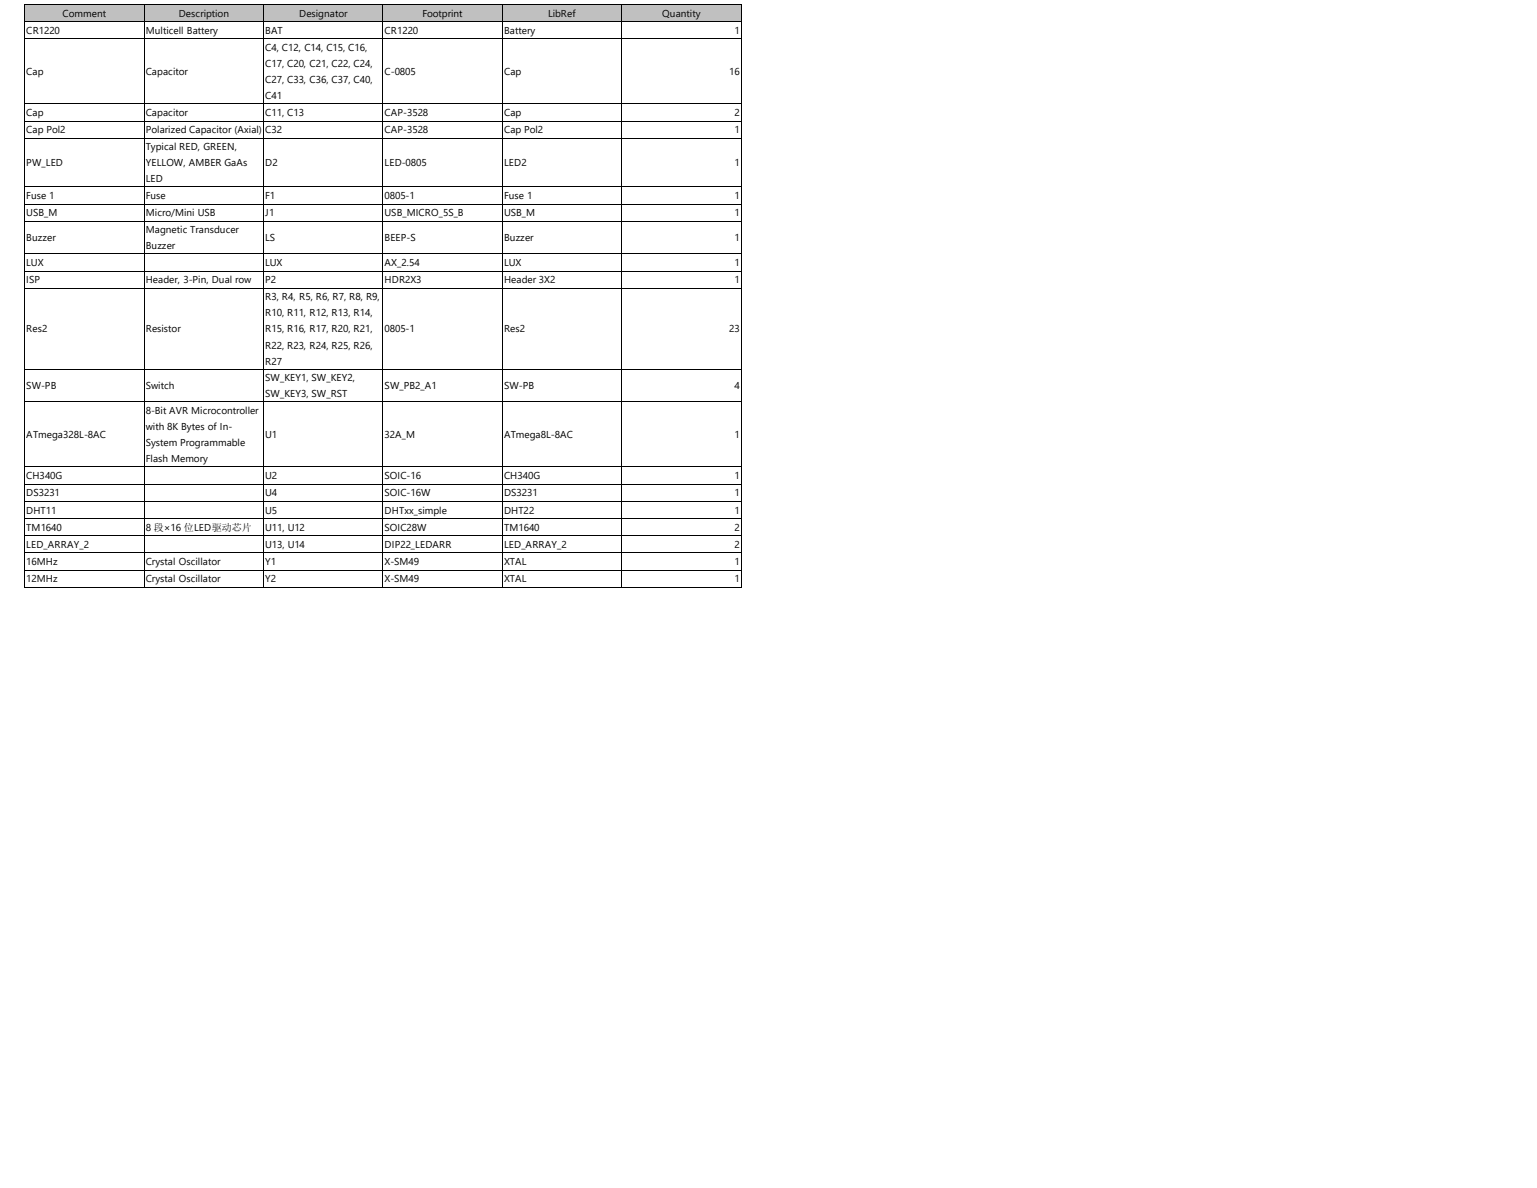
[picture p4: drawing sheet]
<svg xmlns="http://www.w3.org/2000/svg" width="558mm" height="432mm" viewBox="0 0 558 432" stroke-linecap="round" stroke-linejoin="round" font-family="sans-serif">
<defs><g id="words">
<g font-size="3.6">
<text x="22.8" y="6">Comment</text>
<text x="65" y="6">Description</text>
<text x="108.7" y="6">Designator</text>
<text x="153.5" y="6">Footprint</text>
<text x="199.1" y="6">LibRef</text>
<text x="240.6" y="6">Quantity</text>
<text x="9.6" y="12.3">CR1220</text>
<text x="53" y="12.3">Multicell Battery</text>
<text x="96.4" y="12.3">BAT</text>
<text x="139.8" y="12.3">CR1220</text>
<text x="183.2" y="12.3">Battery</text>
<text x="266.8" y="12.3">1</text>
<text x="96.4" y="18.4">C4, C12, C14, C15, C16,</text>
<text x="9.6" y="27.2">Cap</text>
<text x="53" y="27.2">Capacitor</text>
<text x="96.4" y="24.3">C17, C20, C21, C22, C24,</text>
<text x="139.8" y="27.2">C-0805</text>
<text x="183.2" y="27.2">Cap</text>
<text x="264.9" y="27.2">16</text>
<text x="96.4" y="30.2">C27, C33, C36, C37, C40,</text>
<text x="96.4" y="36.1">C41</text>
<text x="9.6" y="42.2">Cap</text>
<text x="53" y="42.2">Capacitor</text>
<text x="96.4" y="42.2">C11, C13</text>
<text x="139.8" y="42.2">CAP-3528</text>
<text x="183.2" y="42.2">Cap</text>
<text x="266.8" y="42.2">2</text>
<text x="9.6" y="48.4">Cap Pol2</text>
<text x="53" y="48.4">Polarized Capacitor (Axial)</text>
<text x="96.4" y="48.4">C32</text>
<text x="139.8" y="48.4">CAP-3528</text>
<text x="183.2" y="48.4">Cap Pol2</text>
<text x="266.8" y="48.4">1</text>
<text x="53" y="54.5">Typical RED, GREEN,</text>
<text x="9.6" y="60.4">PW_LED</text>
<text x="53" y="60.4">YELLOW, AMBER GaAs</text>
<text x="96.4" y="60.4">D2</text>
<text x="139.8" y="60.4">LED-0805</text>
<text x="183.2" y="60.4">LED2</text>
<text x="266.8" y="60.4">1</text>
<text x="53" y="66.3">LED</text>
<text x="9.6" y="72.4">Fuse 1</text>
<text x="53" y="72.4">Fuse</text>
<text x="96.4" y="72.4">F1</text>
<text x="139.8" y="72.4">0805-1</text>
<text x="183.2" y="72.4">Fuse 1</text>
<text x="266.8" y="72.4">1</text>
<text x="9.6" y="78.6">USB_M</text>
<text x="53" y="78.6">Micro/Mini USB</text>
<text x="96.4" y="78.6">J1</text>
<text x="139.8" y="78.6">USB_MICRO_5S_B</text>
<text x="183.2" y="78.6">USB_M</text>
<text x="266.8" y="78.6">1</text>
<text x="9.6" y="87.7">Buzzer</text>
<text x="53" y="84.7">Magnetic Transducer</text>
<text x="96.4" y="87.7">LS</text>
<text x="139.8" y="87.7">BEEP-S</text>
<text x="183.2" y="87.7">Buzzer</text>
<text x="266.8" y="87.7">1</text>
<text x="53" y="90.6">Buzzer</text>
<text x="9.6" y="96.7">LUX</text>
<text x="96.4" y="96.7">LUX</text>
<text x="139.8" y="96.7">AX_2.54</text>
<text x="183.2" y="96.7">LUX</text>
<text x="266.8" y="96.7">1</text>
<text x="9.6" y="102.9">ISP</text>
<text x="53" y="102.9">Header, 3-Pin, Dual row</text>
<text x="96.4" y="102.9">P2</text>
<text x="139.8" y="102.9">HDR2X3</text>
<text x="183.2" y="102.9">Header 3X2</text>
<text x="266.8" y="102.9">1</text>
<text x="96.4" y="109">R3, R4, R5, R6, R7, R8, R9,</text>
<text x="96.4" y="114.9">R10, R11, R12, R13, R14,</text>
<text x="9.6" y="120.8">Res2</text>
<text x="53" y="120.8">Resistor</text>
<text x="96.4" y="120.8">R15, R16, R17, R20, R21,</text>
<text x="139.8" y="120.8">0805-1</text>
<text x="183.2" y="120.8">Res2</text>
<text x="264.9" y="120.8">23</text>
<text x="96.4" y="126.7">R22, R23, R24, R25, R26,</text>
<text x="96.4" y="132.6">R27</text>
<text x="9.6" y="141.5">SW-PB</text>
<text x="53" y="141.5">Switch</text>
<text x="96.4" y="138.6">SW_KEY1, SW_KEY2,</text>
<text x="139.8" y="141.5">SW_PB2_A1</text>
<text x="183.2" y="141.5">SW-PB</text>
<text x="266.8" y="141.5">4</text>
<text x="96.4" y="144.5">SW_KEY3, SW_RST</text>
<text x="53" y="150.4">8-Bit AVR Microcontroller</text>
<text x="9.6" y="159.2">ATmega328L-8AC</text>
<text x="53" y="156.3">with 8K Bytes of In-</text>
<text x="96.4" y="159.2">U1</text>
<text x="139.8" y="159.2">32A_M</text>
<text x="183.2" y="159.2">ATmega8L-8AC</text>
<text x="266.8" y="159.2">1</text>
<text x="53" y="162.2">System Programmable</text>
<text x="53" y="168.1">Flash Memory</text>
<text x="9.6" y="174.1">CH340G</text>
<text x="96.4" y="174.1">U2</text>
<text x="139.8" y="174.1">SOIC-16</text>
<text x="183.2" y="174.1">CH340G</text>
<text x="266.8" y="174.1">1</text>
<text x="9.6" y="180.4">DS3231</text>
<text x="96.4" y="180.4">U4</text>
<text x="139.8" y="180.4">SOIC-16W</text>
<text x="183.2" y="180.4">DS3231</text>
<text x="266.8" y="180.4">1</text>
<text x="9.6" y="186.6">DHT11</text>
<text x="96.4" y="186.6">U5</text>
<text x="139.8" y="186.6">DHTxx_simple</text>
<text x="183.2" y="186.6">DHT22</text>
<text x="266.8" y="186.6">1</text>
<text x="9.6" y="192.9">TM1640</text>
<text x="53" y="192.9">8 段×16 位LED驱动芯片</text>
<text x="96.4" y="192.9">U11, U12</text>
<text x="139.8" y="192.9">SOIC28W</text>
<text x="183.2" y="192.9">TM1640</text>
<text x="266.8" y="192.9">2</text>
<text x="9.6" y="199.2">LED_ARRAY_2</text>
<text x="96.4" y="199.2">U13, U14</text>
<text x="139.8" y="199.2">DIP22_LEDARR</text>
<text x="183.2" y="199.2">LED_ARRAY_2</text>
<text x="266.8" y="199.2">2</text>
<text x="9.6" y="205.4">16MHz</text>
<text x="53" y="205.4">Crystal Oscillator</text>
<text x="96.4" y="205.4">Y1</text>
<text x="139.8" y="205.4">X-SM49</text>
<text x="183.2" y="205.4">XTAL</text>
<text x="266.8" y="205.4">1</text>
<text x="9.6" y="211.7">12MHz</text>
<text x="53" y="211.7">Crystal Oscillator</text>
<text x="96.4" y="211.7">Y2</text>
<text x="139.8" y="211.7">X-SM49</text>
<text x="183.2" y="211.7">XTAL</text>
<text x="266.8" y="211.7">1</text>
</g>
</g></defs>
<g fill="#c0c0c0">
<path d="M9 1.6h43.4v6.3h-43.4z" fill-rule="evenodd"/>
<path d="M52.3 1.6h43.5v6.3h-43.5z" fill-rule="evenodd"/>
<path d="M95.7 1.6h43.5v6.3h-43.5z" fill-rule="evenodd"/>
<path d="M139.1 1.6h43.5v6.3h-43.5z" fill-rule="evenodd"/>
<path d="M182.5 1.6h43.5v6.3h-43.5z" fill-rule="evenodd"/>
<path d="M225.9 1.6h43.5v6.3h-43.5z" fill-rule="evenodd"/>
</g>
<g fill="none" stroke="#000" stroke-width=".36">
<path d="M8.9 1.6h260.5M8.9 7.9h260.5M8.9 14.1h260.5M9 1.5v212.1M52.4 1.5v212.1M95.8 1.5v212.1M139.1 1.5v212.1M182.5 1.5v212.1M225.9 1.5v212.1M269.3 1.5v212.1M8.9 37.7h260.5M8.9 44h260.5"/>
<path d="M8.9 50.2h260.5M8.9 67.9h260.5M8.9 74.2h260.5M8.9 80.5h260.5M8.9 92.3h260.5M8.9 98.5h260.5M8.9 104.8h260.5M8.9 134.3h260.5M8.9 146.1h260.5M8.9 169.7h260.5M8.9 176h260.5M8.9 182.2h260.5"/>
<path d="M8.9 188.5h260.5M8.9 194.7h260.5M8.9 201h260.5M8.9 207.2h260.5M8.9 213.5h260.5"/>
</g>
<use href="#words"/>
</svg>
